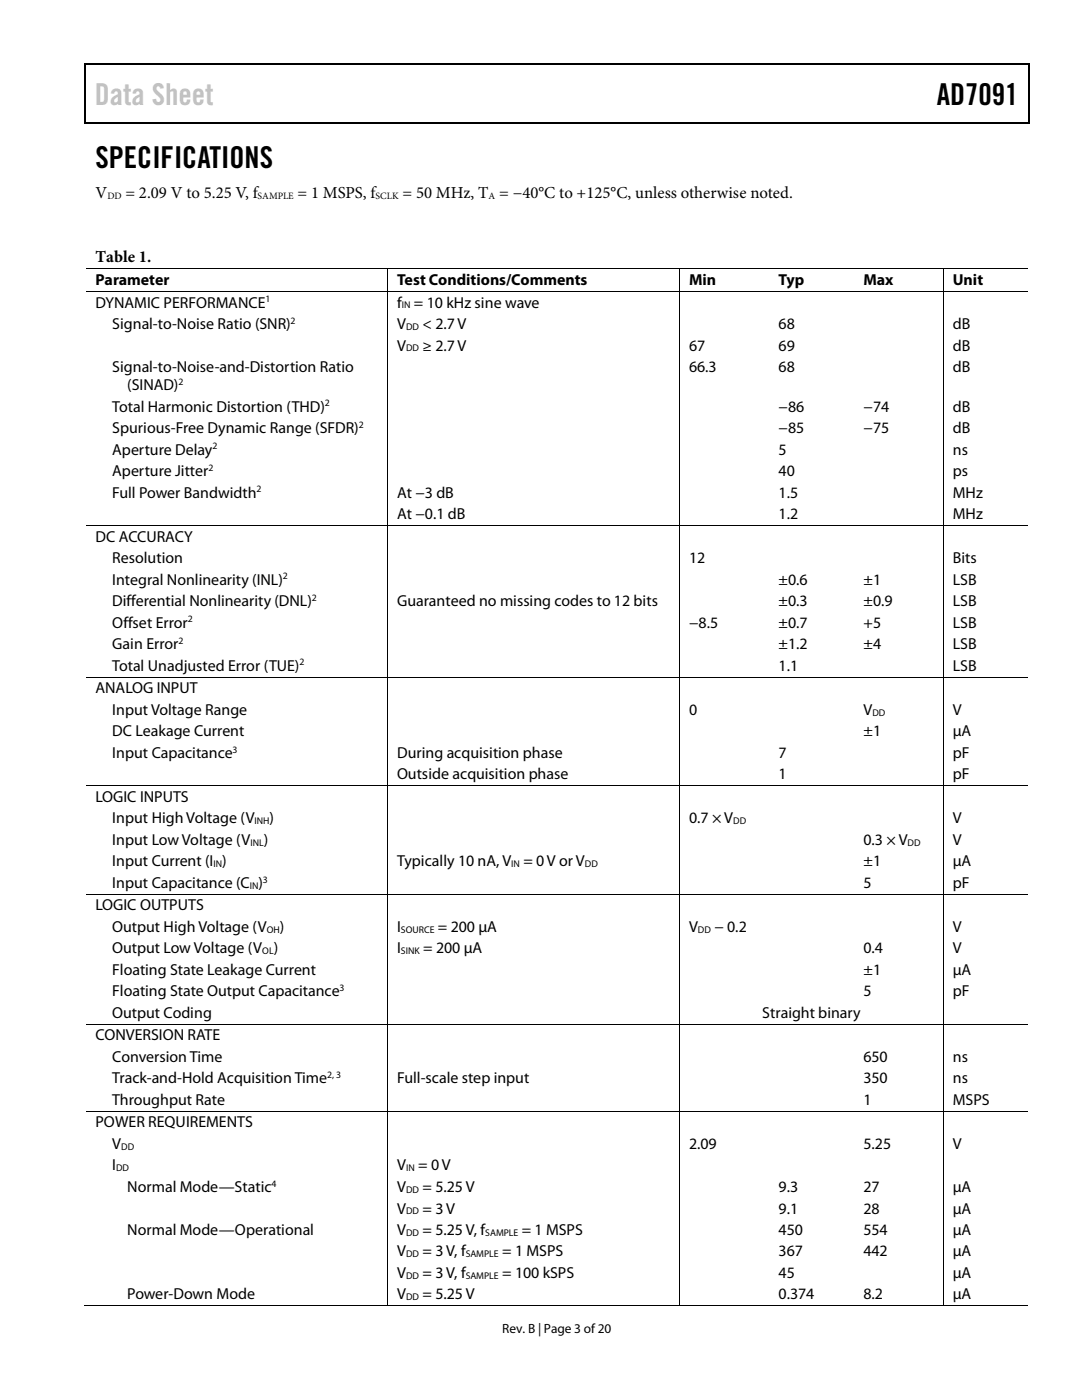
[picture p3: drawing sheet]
<svg xmlns="http://www.w3.org/2000/svg" width="216mm" height="279mm" viewBox="0 0 216 279" stroke-linecap="round" stroke-linejoin="round" font-family="sans-serif">
<defs><g id="words">
<text font-size="6" fill="#c1c1c1" x="18.9" y="20.9">Data Sheet</text>
<g font-size="6">
<text x="186.9" y="20.9">AD7091</text>
<text x="19" y="33.6">SPECIFICATIONS</text>
</g>
<g font-size="3.3">
<text x="19" y="39.5">V</text>
<text x="25.1" y="39.5">= 2.09 V to 5.25 V, f</text>
<text x="59.4" y="39.5">= 1 MSPS, f</text>
<text x="80.3" y="39.5">= 50 MHz, T = −40°C to +125°C, unless otherwise noted.</text>
<text x="19" y="52.3">Table 1.</text>
</g>
<g font-size="3.2">
<text x="19" y="56.9">Parameter</text>
<text x="79.2" y="56.9">Test Conditions/Comments</text>
<text x="137.5" y="56.9">Min</text>
<text x="155.4" y="56.9">Typ</text>
<text x="172.3" y="56.9">Max</text>
<text x="190.1" y="56.9">Unit</text>
<text x="19" y="61.4">DYNAMIC PERFORMANCE</text>
<text x="22.4" y="65.7">Signal-to-Noise Ratio (SNR)</text>
<text x="79.2" y="65.7">V</text>
<text x="79.2" y="61.4">f</text>
<text x="82.6" y="61.4">= 10 kHz sine wave</text>
<text x="84.3" y="65.7">&lt; 2.7 V</text>
<text x="155.4" y="65.7">68</text>
<text x="190.1" y="65.7">dB</text>
<text x="79.2" y="70">V</text>
<text x="84.3" y="70">≥ 2.7 V</text>
<text x="137.5" y="70">67</text>
<text x="155.4" y="70">69</text>
<text x="190.1" y="70">dB</text>
<text x="22.4" y="74.3">Signal-to-Noise-and-Distortion Ratio</text>
<text x="25.4" y="77.8">(SINAD)</text>
<text x="137.5" y="74.3">66.3</text>
<text x="155.4" y="74.3">68</text>
<text x="190.1" y="74.3">dB</text>
<text x="22.4" y="82.1">Total Harmonic Distortion (THD)</text>
<text x="155.4" y="82.1">−86</text>
<text x="172.3" y="82.1">−74</text>
<text x="190.1" y="82.1">dB</text>
<text x="22.4" y="86.4">Spurious-Free Dynamic Range (SFDR)</text>
<text x="155.4" y="86.4">−85</text>
<text x="172.3" y="86.4">−75</text>
<text x="190.1" y="86.4">dB</text>
<text x="22.4" y="90.7">Aperture Delay</text>
<text x="22.4" y="95">Aperture Jitter</text>
<text x="155.4" y="90.7">5</text>
<text x="155.4" y="95">40</text>
<text x="190.1" y="90.7">ns</text>
<text x="190.1" y="95">ps</text>
<text x="22.4" y="99.3">Full Power Bandwidth</text>
<text x="79.2" y="99.3">At −3 dB</text>
<text x="155.4" y="99.3">1.5</text>
<text x="190.1" y="99.3">MHz</text>
<text x="79.2" y="103.6">At −0.1 dB</text>
<text x="155.4" y="103.6">1.2</text>
<text x="190.1" y="103.6">MHz</text>
<text x="19" y="108.1">DC ACCURACY</text>
<text x="22.4" y="112.4">Resolution</text>
<text x="137.5" y="112.4">12</text>
<text x="190.1" y="112.4">Bits</text>
<text x="22.4" y="116.7">Integral Nonlinearity (INL)</text>
<text x="155.4" y="116.7">±0.6</text>
<text x="172.3" y="116.7">±1</text>
<text x="190.1" y="116.7">LSB</text>
<text x="22.4" y="121">Differential Nonlinearity (DNL)</text>
<text x="22.4" y="125.3">Offset Error</text>
<text x="79.2" y="121">Guaranteed no missing codes to 12 bits</text>
<text x="137.5" y="125.3">−8.5</text>
<text x="155.4" y="125.3">±0.7</text>
<text x="155.4" y="121">±0.3</text>
<text x="172.3" y="125.3">+5</text>
<text x="172.3" y="121">±0.9</text>
<text x="190.1" y="121">LSB</text>
<text x="190.1" y="125.3">LSB</text>
<text x="22.4" y="129.6">Gain Error</text>
<text x="155.4" y="129.6">±1.2</text>
<text x="172.3" y="129.6">±4</text>
<text x="190.1" y="129.6">LSB</text>
<text x="22.4" y="133.9">Total Unadjusted Error (TUE)</text>
<text x="155.4" y="133.9">1.1</text>
<text x="190.1" y="133.9">LSB</text>
<text x="19" y="138.3">ANALOG INPUT</text>
<text x="22.4" y="142.7">Input Voltage Range</text>
<text x="137.5" y="142.7">0</text>
<text x="172.3" y="142.7">V</text>
<text x="190.1" y="142.7">V</text>
<text x="22.4" y="146.9">DC Leakage Current</text>
<text x="172.3" y="146.9">±1</text>
<text x="190.1" y="146.9">µA</text>
<text x="22.4" y="151.3">Input Capacitance</text>
<text x="79.2" y="151.3">During acquisition phase</text>
<text x="79.2" y="155.5">Outside acquisition phase</text>
<text x="155.4" y="151.3">7</text>
<text x="155.4" y="155.5">1</text>
<text x="190.1" y="151.3">pF</text>
<text x="190.1" y="155.5">pF</text>
<text x="19" y="160">LOGIC INPUTS</text>
<text x="22.4" y="164.3">Input High Voltage (V</text>
<text x="53.8" y="164.3">)</text>
<text x="137.5" y="164.3">0.7 × V</text>
<text x="190.1" y="164.3">V</text>
<text x="22.4" y="168.6">Input Low Voltage (V</text>
<text x="22.4" y="172.9">Input Current (I )</text>
<text x="52.6" y="168.6">)</text>
<text x="79.2" y="172.9">Typically 10 nA, V</text>
<text x="104.4" y="172.9">= 0 V or V</text>
<text x="172.3" y="172.9">±1</text>
<text x="172.3" y="168.6">0.3 × V</text>
<text x="190.1" y="168.6">V</text>
<text x="190.1" y="172.9">µA</text>
<text x="22.4" y="177.2">Input Capacitance (C )</text>
<text x="172.3" y="177.2">5</text>
<text x="190.1" y="177.2">pF</text>
<text x="19" y="181.7">LOGIC OUTPUTS</text>
<text x="22.4" y="186">Output High Voltage (V</text>
<text x="55.8" y="186">)</text>
<text x="79.3" y="186">I</text>
<text x="87.4" y="186">= 200 µA</text>
<text x="137.5" y="186">V</text>
<text x="142.6" y="186">− 0.2</text>
<text x="190.1" y="186">V</text>
<text x="22.4" y="190.2">Output Low Voltage (V</text>
<text x="54.6" y="190.2">)</text>
<text x="79.2" y="190.2">I</text>
<text x="84.5" y="190.2">= 200 µA</text>
<text x="172.3" y="190.2">0.4</text>
<text x="190.1" y="190.2">V</text>
<text x="22.4" y="194.6">Floating State Leakage Current</text>
<text x="172.3" y="194.6">±1</text>
<text x="190.1" y="194.6">µA</text>
<text x="22.4" y="198.8">Floating State Output Capacitance</text>
<text x="22.4" y="203.2">Output Coding</text>
<text x="152.1" y="203.2">Straight binary</text>
<text x="172.3" y="198.8">5</text>
<text x="190.1" y="198.8">pF</text>
<text x="19" y="207.6">CONVERSION RATE</text>
<text x="22.4" y="211.9">Conversion Time</text>
<text x="172.3" y="211.9">650</text>
<text x="190.1" y="211.9">ns</text>
<text x="22.4" y="216.2">Track-and-Hold Acquisition Time</text>
<text x="22.4" y="220.5">Throughput Rate</text>
<text x="79.2" y="216.2">Full-scale step input</text>
<text x="172.3" y="220.5">1</text>
<text x="172.3" y="216.2">350</text>
<text x="190.1" y="216.2">ns</text>
<text x="190.1" y="220.5">MSPS</text>
<text x="19" y="225">POWER REQUIREMENTS</text>
<text x="22.4" y="229.3">V</text>
<text x="22.4" y="233.6">I</text>
<text x="79.2" y="233.6">V</text>
<text x="83.4" y="233.6">= 0 V</text>
<text x="137.5" y="229.3">2.09</text>
<text x="172.3" y="229.3">5.25</text>
<text x="190.1" y="229.3">V</text>
<text x="25.4" y="237.9">Normal Mode—Static</text>
<text x="79.2" y="237.9">V</text>
<text x="84.3" y="237.9">= 5.25 V</text>
<text x="155.4" y="237.9">9.3</text>
<text x="172.3" y="237.9">27</text>
<text x="190.1" y="237.9">µA</text>
<text x="79.2" y="242.2">V</text>
<text x="84.3" y="242.2">= 3 V</text>
<text x="155.4" y="242.2">9.1</text>
<text x="172.3" y="242.2">28</text>
<text x="190.1" y="242.2">µA</text>
<text x="25.4" y="246.5">Normal Mode—Operational</text>
<text x="79.2" y="246.5">V</text>
<text x="79.2" y="250.7">V</text>
<text x="84.3" y="246.5">= 5.25 V, f</text>
<text x="84.3" y="250.7">= 3 V, f</text>
<text x="100.2" y="250.7">= 1 MSPS</text>
<text x="104.1" y="246.5">= 1 MSPS</text>
<text x="155.4" y="246.5">450</text>
<text x="155.4" y="250.7">367</text>
<text x="172.3" y="246.5">554</text>
<text x="172.3" y="250.7">442</text>
<text x="190.1" y="246.5">µA</text>
<text x="190.1" y="250.7">µA</text>
<text x="79.2" y="255.1">V</text>
<text x="84.3" y="255.1">= 3 V, f</text>
<text x="100.2" y="255.1">= 100 kSPS</text>
<text x="155.4" y="255.1">45</text>
<text x="190.1" y="255.1">µA</text>
<text x="25.4" y="259.3">Power-Down Mode</text>
<text x="79.2" y="259.3">V</text>
<text x="84.3" y="259.3">= 5.25 V</text>
<text x="155.4" y="259.3">0.374</text>
<text x="172.3" y="259.3">8.2</text>
<text x="190.1" y="259.3">µA</text>
</g>
<text font-size="2.7" x="100.2" y="266">Rev. B | Page 3 of20</text>
<g font-size="1.9">
<text x="21.4" y="39.7">DD</text>
<text x="51.4" y="39.7">SAMPLE</text>
<text x="74.9" y="39.7">SCLK</text>
<text x="97.5" y="39.7">A</text>
<text x="53" y="60.3">1</text>
<text x="58" y="64.6">2</text>
<text x="80.2" y="61.6">IN</text>
<text x="81" y="65.8">DD</text>
<text x="81" y="70.1">DD</text>
<text x="35.6" y="76.8">2</text>
<text x="64.8" y="81.1">2</text>
<text x="42.4" y="89.7">2</text>
<text x="71.6" y="85.4">2</text>
<text x="41.6" y="94">2</text>
<text x="51.2" y="98.3">2</text>
<text x="56.4" y="115.6">2</text>
<text x="62.2" y="119.9">2</text>
<text x="37.5" y="124.2">2</text>
<text x="35.6" y="128.5">2</text>
<text x="59.7" y="132.8">2</text>
<text x="174.1" y="142.8">DD</text>
<text x="46.4" y="150.2">3</text>
<text x="50.8" y="164.5">INH</text>
<text x="146.3" y="164.5">DD</text>
<text x="42.6" y="173.1">IN</text>
<text x="50" y="168.8">INL</text>
<text x="102" y="173.1">IN</text>
<text x="116.7" y="173.1">DD</text>
<text x="181.1" y="168.8">DD</text>
<text x="49.8" y="177.4">IN</text>
<text x="52.5" y="176.1">3</text>
<text x="52.3" y="190.4">OL</text>
<text x="53.2" y="186.1">OH</text>
<text x="80" y="186.1">SOURCE</text>
<text x="80" y="190.4">SINK</text>
<text x="139.3" y="186.1">DD</text>
<text x="67.8" y="197.8">3</text>
<text x="65.3" y="215.1">2, 3</text>
<text x="23.2" y="233.8">DD</text>
<text x="24.2" y="229.4">DD</text>
<text x="81" y="233.8">IN</text>
<text x="54.2" y="236.8">4</text>
<text x="81" y="238">DD</text>
<text x="81" y="242.4">DD</text>
<text x="81" y="246.6">DD</text>
<text x="81" y="250.9">DD</text>
<text x="92.9" y="250.9">SAMPLE</text>
<text x="96.8" y="246.6">SAMPLE</text>
<text x="81" y="255.2">DD</text>
<text x="92.9" y="255.2">SAMPLE</text>
<text x="81" y="259.5">DD</text>
</g>
</g></defs>
<g fill="#000">
<path d="M16.9 12.7h.2v1h-.2zM16.9 12.7h.2v.3h-.2zM82.5 12.7h.3v.3h-.3zM205.1 12.7h.3v1h-.3zM205.1 12.7h.3v.3h-.3zM16.9 24.4h.2v.2h-.2zM82.3 24.4h.2v.2h-.2zM205.1 24.4h.3v.2h-.3zM77.3 53.6h.1v.1h-.1zM77.3 58h.1v.2h-.1zM135.5 53.6h.2v.1h-.2zM135.5 58h.2v.2h-.2z"/>
<path d="M153.5 53.6h.1v.1h-.1zM153.5 58h.1v.2h-.1zM170.4 53.6h.2v.1h-.2zM170.4 58h.2v.2h-.2zM188.1 53.6h.2v.1h-.2zM188.1 58h.2v.2h-.2zM77.3 104.8h.1v.1h-.1zM135.5 104.8h.2v.1h-.2zM153.5 104.8h.1v.1h-.1zM170.4 104.8h.2v.1h-.2zM188.1 104.8h.2v.1h-.2zM77.3 135h.1v.2h-.1z"/>
<path d="M135.5 135h.2v.2h-.2zM153.5 135h.1v.2h-.1zM170.4 135h.2v.2h-.2zM188.1 135h.2v.2h-.2zM77.3 156.7h.1v.2h-.1zM135.5 156.7h.2v.2h-.2zM153.5 156.7h.1v.2h-.1zM170.4 156.7h.2v.2h-.2zM188.1 156.7h.2v.2h-.2zM77.3 178.3h.1v.2h-.1zM135.5 178.3h.2v.2h-.2zM153.5 178.3h.1v.2h-.1z"/>
<path d="M170.4 178.3h.2v.2h-.2zM188.1 178.3h.2v.2h-.2zM77.3 204.3h.1v.2h-.1zM135.5 204.3h.2v.2h-.2zM153.5 204.3h.1v.2h-.1zM170.4 204.3h.2v.2h-.2zM188.1 204.3h.2v.2h-.2zM77.3 221.7h.1v.1h-.1zM135.5 221.7h.2v.1h-.2zM153.5 221.7h.1v.1h-.1zM170.4 221.7h.2v.1h-.2zM188.1 221.7h.2v.1h-.2z"/>
<path d="M77.3 260.5h.1v.2h-.1zM135.5 260.5h.2v.2h-.2zM153.2 260.5h.2v.2h-.2zM170.1 260.5h.2v.2h-.2zM188.1 260.5h.2v.2h-.2z"/>
</g>
<path d="M17 13.7v10.7M17.1 12.8h65.4M82.8 12.8h122.3M205.2 13.7v10.7M17.1 24.5h188" fill="none" stroke="#000" stroke-width=".25"/>
<g fill="none" stroke="#000" stroke-width=".2">
<path d="M17.1 53.6h60.2M17.1 58.1h60.2M77.3 53.7v4.3M77.3 58.2v46.6M77.4 53.6h58.1M77.4 58.1h58.1M135.6 53.7v4.3M135.6 58.2v46.6M135.7 53.6h17.8M135.7 58.1h17.8M153.6 53.6h16.8M153.6 58.1h16.8"/>
<path d="M170.6 53.6h17.5M170.6 58.1h17.5M188.2 53.7v4.3M188.2 58.2v46.6M188.3 53.6h16.8M188.3 58.1h16.8M17.1 104.9h60.2M77.3 104.9v30.1M77.4 104.9h58.1M135.6 104.9v30.1M135.7 104.9h17.8M153.6 104.9h16.8"/>
<path d="M170.6 104.9h17.5M188.2 104.9v30.1M188.3 104.9h16.8M17.1 135.1h60.2M77.3 135.2v21.5M77.4 135.1h58.1M135.6 135.2v21.5M135.7 135.1h17.8M153.6 135.1h16.8M170.6 135.1h17.5M188.2 135.2v21.5M188.3 135.1h16.8"/>
<path d="M17.1 156.8h60.2M77.3 156.9v21.5M77.4 156.8h58.1M135.6 156.9v21.5M135.7 156.8h17.8M153.6 156.8h16.8M170.6 156.8h17.5M188.2 156.9v21.5M188.3 156.8h16.8M17.1 178.4h60.2M77.3 178.5v25.8M77.4 178.4h58.1"/>
<path d="M135.6 178.5v25.8M135.7 178.4h17.8M153.6 178.4h16.8M170.6 178.4h17.5M188.2 178.5v25.8M188.3 178.4h16.8M17.1 204.4h60.2M77.3 204.5v17.2M77.4 204.4h58.1M135.6 204.5v17.2M135.7 204.4h17.8M153.6 204.4h16.8"/>
<path d="M170.6 204.4h17.5M188.2 204.5v17.2M188.3 204.4h16.8M17.1 221.7h60.2M77.3 221.8v38.7M77.4 221.7h58.1M135.6 221.8v38.7M135.7 221.7h17.8M153.6 221.7h16.8M170.6 221.7h17.5M188.2 221.8v38.7M188.3 221.7h16.8"/>
<path d="M16.9 260.6h60.4M77.4 260.6h58.1M135.7 260.6h52.4M188.3 260.6h16.8"/>
</g>
<use href="#words"/>
</svg>
